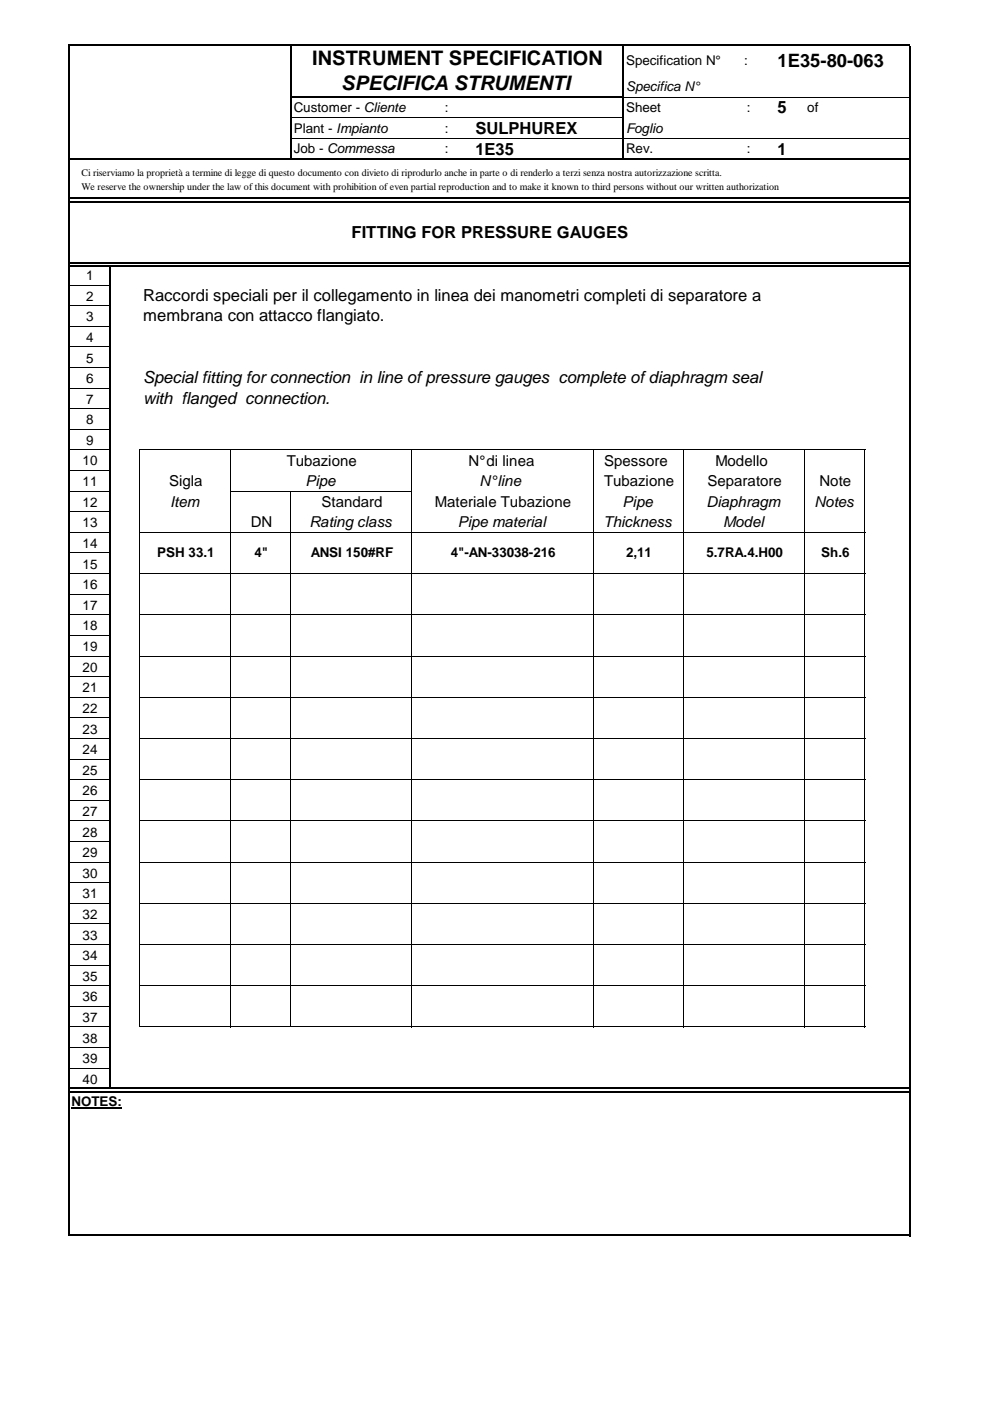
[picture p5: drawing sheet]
<svg xmlns="http://www.w3.org/2000/svg" width="210mm" height="297mm" viewBox="0 0 210 297" stroke-linecap="round" stroke-linejoin="round" font-family="sans-serif">
<defs><g id="words">
<g font-size="4.2">
<text x="66.1" y="13.8">INSTRUMENT SPECIFICATION</text>
<text x="72.2" y="19.1">SPECIFICA STRUMENTI</text>
</g>
<text font-size="3.9" x="164.5" y="14.3">1E35-80-063</text>
<g font-size="3.5">
<text x="100.6" y="28.4">SULPHUREX</text>
<text x="164.5" y="24">5</text>
<text x="100.6" y="32.7">1E35</text>
<text x="164.5" y="32.7">1</text>
<text x="74.4" y="50.3">FITTING FOR PRESSURE GAUGES</text>
<text x="30.3" y="63.6">Raccordi speciali per il collegamento in linea dei manometri completi di separatore a</text>
<text x="30.3" y="68">membrana con attacco flangiato.</text>
<text x="30.3" y="81.1">Special fitting for connection in line of pressure gauges complete of diaphragm seal</text>
<text x="30.3" y="85.4">with flanged connection.</text>
</g>
<g font-size="3.2">
<text x="60.7" y="98.5">Tubazione</text>
<text x="99.1" y="98.5">N° di linea</text>
<text x="127.8" y="98.5">Spessore</text>
<text x="151.4" y="98.5">Modello</text>
<text x="35.8" y="102.9">Sigla</text>
<text x="36" y="107.2">Item</text>
<text x="64.6" y="102.9">Pipe</text>
<text x="68" y="107.2">Standard</text>
<text x="92" y="107.2">Materiale Tubazione</text>
<text x="101.5" y="102.9">N° line</text>
<text x="127.8" y="102.9">Tubazione</text>
<text x="131.7" y="107.2">Pipe</text>
<text x="149.5" y="107.2">Diaphragm</text>
<text x="149.7" y="102.9">Separatore</text>
<text x="172.3" y="107.2">Notes</text>
<text x="173.4" y="102.9">Note</text>
<text x="53" y="111.6">DN</text>
<text x="65.5" y="111.6">Rating class</text>
<text x="96.9" y="111.6">Pipe material</text>
<text x="127.7" y="111.6">Thickness</text>
<text x="153" y="111.6">Model</text>
</g>
<g font-size="2.8">
<text x="132.5" y="13.8">Specification N°</text>
<text x="157.4" y="13.8">:</text>
<text x="62.1" y="23.7">Customer - Cliente</text>
<text x="94.1" y="23.7">:</text>
<text x="132.5" y="19.3">Specifica N°</text>
<text x="132.5" y="23.7">Sheet</text>
<text x="158" y="23.7">:</text>
<text x="170.8" y="23.7">of</text>
<text x="62.1" y="28.1">Plant - Impianto</text>
<text x="94.1" y="28.1">:</text>
<text x="132.5" y="28.1">Foglio</text>
<text x="62.1" y="32.4">Job - Commessa</text>
<text x="94.1" y="32.4">:</text>
<text x="132.5" y="32.4">Rev.</text>
<text x="158" y="32.4">:</text>
<text x="18.2" y="59.3">1</text>
<text x="18.2" y="63.6">2</text>
<text x="18.2" y="68">3</text>
<text x="18.2" y="72.3">4</text>
<text x="18.2" y="76.7">5</text>
<text x="18.2" y="81.1">6</text>
<text x="18.2" y="85.4">7</text>
<text x="18.2" y="89.8">8</text>
<text x="18.2" y="94.1">9</text>
<text x="17.5" y="98.3">10</text>
<text x="17.5" y="102.9">11</text>
<text x="17.5" y="107.2">12</text>
<text x="17.5" y="111.6">13</text>
<text x="17.5" y="116">14</text>
<text x="33.3" y="117.8">PSH 33.1</text>
<text x="53.8" y="117.8">4&quot;</text>
<text x="65.7" y="117.8">ANSI 150#RF</text>
<text x="95.4" y="117.8">4&quot;-AN-33038-216</text>
<text x="132.5" y="117.8">2,11</text>
<text x="149.5" y="117.8">5.7RA.4.H00</text>
<text x="173.8" y="117.8">Sh.6</text>
<text x="17.5" y="120.3">15</text>
<text x="17.5" y="124.7">16</text>
<text x="17.5" y="129">17</text>
<text x="17.5" y="133.4">18</text>
<text x="17.5" y="137.8">19</text>
<text x="17.5" y="142.1">20</text>
<text x="17.5" y="146.5">21</text>
<text x="17.5" y="150.8">22</text>
<text x="17.5" y="155.2">23</text>
<text x="17.5" y="159.6">24</text>
<text x="17.5" y="163.9">25</text>
<text x="17.5" y="168.3">26</text>
<text x="17.5" y="172.6">27</text>
<text x="17.5" y="177">28</text>
<text x="17.5" y="181.4">29</text>
<text x="17.5" y="185.7">30</text>
<text x="17.5" y="190.1">31</text>
<text x="17.5" y="194.4">32</text>
<text x="17.5" y="198.8">33</text>
<text x="17.5" y="203.2">34</text>
<text x="17.5" y="207.5">35</text>
<text x="17.5" y="211.9">36</text>
<text x="17.5" y="216.2">37</text>
<text x="17.5" y="220.6">38</text>
<text x="17.5" y="225">39</text>
<text x="15.2" y="233.9">NOTES:</text>
<text x="17.5" y="229.2">40</text>
</g>
<g font-size="2.1">
<text x="17.2" y="37.3">Ci riserviamo la proprietà a termine di legge di questo documento con divieto di riprodurlo anche in parte o di renderlo a terzi senza nostra autorizzazione scritta.</text>
<text x="17.2" y="40.1">We reserve the ownership under the law of this document with prohibition of even partial reproduction and to make it known to third persons without our written authorization</text>
</g>
</g></defs>
<path d="M15.2 234.3h10.7" fill="none" stroke="#000" stroke-width=".3"/>
<g fill="none" stroke="#000" stroke-width=".34">
<path d="M14.6 9.4v252.1M14.7 9.5h177.9M61.6 9.7v24.1M131.9 9.7v24.1M192.4 9.7v251.8M14.7 33.6h177.9M61.7 20.5h70.3M14.7 42h177.6M14.7 42.7h177.6M14.7 55.6h177.6M14.7 56.3h177.6M23.2 56.4v173.7"/>
<path d="M14.7 230.3h177.6M14.7 230.9h177.6M14.7 261.4h177.9"/>
</g>
<g fill="none" stroke="#000" stroke-width=".21">
<path d="M61.7 29.3h70M61.7 24.9h70M132 29.3h60.3M132 20.6h60.3M14.7 60.3h8.3M14.7 64.7h8.3M14.7 69h8.3M14.7 73.4h8.3M14.7 77.7h8.3M14.7 95.2h8.3M14.7 82.1h8.3M14.7 86.5h8.3"/>
<path d="M14.7 90.8h8.3M14.7 99.5h8.3M48.8 95.2v122.1M87.1 95.2v122.1M125.5 95.2v122.1M144.7 95.2v122.1M170.2 95.2v122.1M183 95.2v122.1M183 95.2h-153.4v122.1M14.7 103.9h8.3M14.7 112.6h8.3M14.7 108.3h8.3"/>
<path d="M14.7 117h8.3M29.6 112.6h153.4M48.8 103.9h38.4M61.6 103.9v113.4M14.7 121.3h8.3M14.7 130.1h8.3M14.7 138.8h8.3M14.7 125.7h8.3M14.7 134.4h8.3M29.6 121.3h153.4M29.6 130.1h153.4M29.6 138.8h153.4"/>
<path d="M14.7 147.5h8.3M14.7 156.2h8.3M14.7 143.2h8.3M14.7 151.9h8.3M29.6 147.5h153.4M29.6 156.2h153.4M14.7 165h8.3M14.7 173.7h8.3M14.7 160.6h8.3M14.7 169.3h8.3M14.7 178h8.3M29.6 165h153.4"/>
<path d="M29.6 173.7h153.4M14.7 182.4h8.3M14.7 191.1h8.3M14.7 199.8h8.3M14.7 186.8h8.3M14.7 195.5h8.3M29.6 182.4h153.4M29.6 191.1h153.4M29.6 199.8h153.4M14.7 208.6h8.3M14.7 217.3h8.3M14.7 204.2h8.3"/>
<path d="M14.7 212.9h8.3M29.6 208.6h153.4M29.6 217.3h153.4M14.7 221.6h8.3M14.7 226h8.3"/>
</g>
<use href="#words"/>
</svg>
